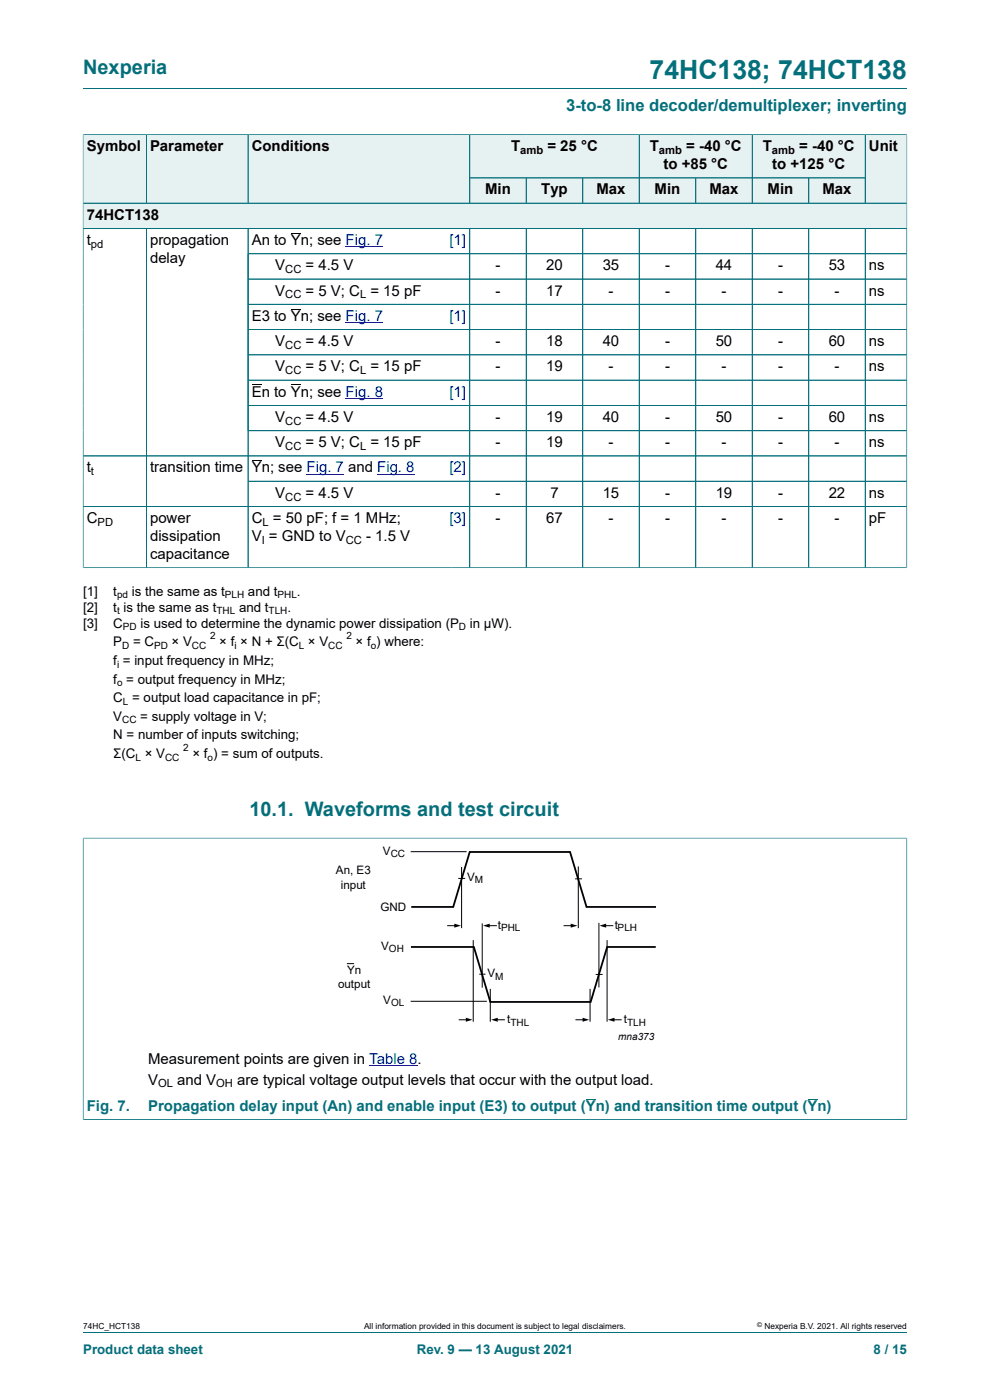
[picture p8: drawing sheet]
<svg xmlns="http://www.w3.org/2000/svg" width="210mm" height="297mm" viewBox="0 0 210 297" stroke-linecap="round" stroke-linejoin="round" font-family="sans-serif">
<defs><g id="words">
<text font-size="5.6" fill="#036f7b" x="137.8" y="16.8">74HC138; 74HCT138</text>
<g font-size="4.2" fill="#036f7b">
<text x="17.6" y="15.6">Nexperia</text>
<text x="52.9" y="173.2">10.1. Waveforms and test circuit</text>
</g>
<text font-size="3.5" fill="#036f7b" x="120.1" y="23.7">3-to-8 line decoder/demultiplexer; inverting</text>
<g font-size="3.2">
<text x="18.4" y="32.1">Symbol</text>
<text x="31.8" y="32.1">Parameter</text>
<text x="53.4" y="32.1">Conditions</text>
<text x="108.4" y="32.1">T</text>
<text x="116.1" y="32.1">= 25 °C</text>
<text x="137.8" y="32.1">T</text>
<text x="140.7" y="35.9">to +85 °C</text>
<text x="145.6" y="32.1">= -40 °C</text>
<text x="161.8" y="32.1">T</text>
<text x="163.8" y="35.9">to +125 °C</text>
<text x="169.5" y="32.1">= -40 °C</text>
<text x="184.3" y="32.1">Unit</text>
<text x="102.9" y="41.3">Min</text>
<text x="114.8" y="41.3">Typ</text>
<text x="126.5" y="41.3">Max</text>
<text x="138.9" y="41.3">Min</text>
<text x="150.5" y="41.3">Max</text>
<text x="162.8" y="41.3">Min</text>
<text x="174.5" y="41.3">Max</text>
<text x="18.4" y="46.6">74HCT138</text>
<text x="18.4" y="52">t</text>
<text x="31.8" y="52">propagation</text>
<text x="53.4" y="52">An to Yn; see Fig. 7</text>
<text x="31.8" y="55.8">delay</text>
<text x="58.4" y="57.3">V</text>
<text x="64.8" y="57.3">= 4.5 V</text>
<text x="105.1" y="57.3">-</text>
<text x="115.9" y="57.3">20</text>
<text x="127.8" y="57.3">35</text>
<text x="141.1" y="57.3">-</text>
<text x="151.8" y="57.3">44</text>
<text x="165" y="57.3">-</text>
<text x="175.8" y="57.3">53</text>
<text x="184.3" y="57.3">ns</text>
<text x="58.4" y="62.7">V</text>
<text x="64.8" y="62.7">= 5 V; C = 15 pF</text>
<text x="105.1" y="62.7">-</text>
<text x="115.9" y="62.7">17</text>
<text x="129.1" y="62.7">-</text>
<text x="141.1" y="62.7">-</text>
<text x="153" y="62.7">-</text>
<text x="165" y="62.7">-</text>
<text x="177" y="62.7">-</text>
<text x="184.3" y="62.7">ns</text>
<text x="53.4" y="68.1">E3 to Yn; see Fig. 7</text>
<text x="58.4" y="73.4">V</text>
<text x="64.8" y="73.4">= 4.5 V</text>
<text x="105.1" y="73.4">-</text>
<text x="115.9" y="73.4">18</text>
<text x="127.8" y="73.4">40</text>
<text x="141.1" y="73.4">-</text>
<text x="151.8" y="73.4">50</text>
<text x="165" y="73.4">-</text>
<text x="175.8" y="73.4">60</text>
<text x="184.3" y="73.4">ns</text>
<text x="58.4" y="78.8">V</text>
<text x="64.8" y="78.8">= 5 V; C = 15 pF</text>
<text x="105.1" y="78.8">-</text>
<text x="115.9" y="78.8">19</text>
<text x="129.1" y="78.8">-</text>
<text x="141.1" y="78.8">-</text>
<text x="153" y="78.8">-</text>
<text x="165" y="78.8">-</text>
<text x="177" y="78.8">-</text>
<text x="184.3" y="78.8">ns</text>
<text x="53.4" y="84.1">En to Yn; see Fig. 8</text>
<text x="58.4" y="89.5">V</text>
<text x="64.8" y="89.5">= 4.5 V</text>
<text x="105.1" y="89.5">-</text>
<text x="115.9" y="89.5">19</text>
<text x="127.8" y="89.5">40</text>
<text x="141.1" y="89.5">-</text>
<text x="151.8" y="89.5">50</text>
<text x="165" y="89.5">-</text>
<text x="175.8" y="89.5">60</text>
<text x="184.3" y="89.5">ns</text>
<text x="58.4" y="94.9">V</text>
<text x="64.8" y="94.9">= 5 V; C = 15 pF</text>
<text x="105.1" y="94.9">-</text>
<text x="115.9" y="94.9">19</text>
<text x="129.1" y="94.9">-</text>
<text x="141.1" y="94.9">-</text>
<text x="153" y="94.9">-</text>
<text x="165" y="94.9">-</text>
<text x="177" y="94.9">-</text>
<text x="184.3" y="94.9">ns</text>
<text x="18.4" y="100.2">t</text>
<text x="31.8" y="100.2">transition time</text>
<text x="53.4" y="100.2">Yn; see Fig. 7 and Fig. 8</text>
<text x="58.4" y="105.6">V</text>
<text x="64.8" y="105.6">= 4.5 V</text>
<text x="105.1" y="105.6">-</text>
<text x="116.7" y="105.6">7</text>
<text x="127.8" y="105.6">15</text>
<text x="141.1" y="105.6">-</text>
<text x="151.8" y="105.6">19</text>
<text x="165" y="105.6">-</text>
<text x="175.8" y="105.6">22</text>
<text x="184.3" y="105.6">ns</text>
<text x="18.4" y="111">C</text>
<text x="31.8" y="111">power</text>
<text x="53.4" y="111">C = 50 pF; f = 1 MHz;</text>
<text x="105.1" y="111">-</text>
<text x="115.9" y="111">67</text>
<text x="129.1" y="111">-</text>
<text x="141.1" y="111">-</text>
<text x="153" y="111">-</text>
<text x="165" y="111">-</text>
<text x="177" y="111">-</text>
<text x="184.3" y="111">pF</text>
<text x="31.8" y="114.8">dissipation</text>
<text x="31.8" y="118.6">capacitance</text>
<text x="53.4" y="114.8">V = GND to V</text>
<text x="77.7" y="114.8">- 1.5 V</text>
<text x="31.4" y="225.6">Measurement points are given in Table 8.</text>
<text x="31.4" y="230.1">V</text>
<text x="37.6" y="230.1">and V</text>
<text x="50.3" y="230.1">are typical voltage output levels that occur with the output load.</text>
</g>
<g font-size="3.2" fill="#00f">
<text x="95.3" y="52">[1]</text>
<text x="95.3" y="68.1">[1]</text>
<text x="95.3" y="84.1">[1]</text>
<text x="95.3" y="100.2">[2]</text>
<text x="95.3" y="111">[3]</text>
</g>
<g font-size="3.2" fill="#036f7b">
<text x="18.4" y="235.6">Fig. 7.</text>
<text x="31.4" y="235.6">Propagation delay input (An) and enable input (E3) to output (Yn) and transition time output (Yn)</text>
</g>
<g font-size="2.8">
<text x="17.6" y="126.4">[1]</text>
<text x="17.6" y="129.8">[2]</text>
<text x="24" y="126.4">t</text>
<text x="24" y="129.8">t is the same as t</text>
<text x="28" y="126.4">is the same as t</text>
<text x="50.7" y="129.8">and t</text>
<text x="52.6" y="126.4">and t</text>
<text x="61" y="129.8">.</text>
<text x="63" y="126.4">.</text>
<text x="17.6" y="133.2">[3]</text>
<text x="24" y="133.2">C</text>
<text x="24" y="137.1">P</text>
<text x="28.2" y="137.1">= C</text>
<text x="29.8" y="133.2">is used to determine the dynamic power dissipation (P</text>
<text x="36.4" y="137.1">× V</text>
<text x="46.5" y="137.1">× f × N + Σ(C × V</text>
<text x="75.4" y="137.1">× f ) where:</text>
<text x="99.7" y="133.2">in μW).</text>
<text x="24" y="141.1">f = input frequency in MHz;</text>
<text x="24" y="145">f = output frequency in MHz;</text>
<text x="24" y="149">C = output load capacitance in pF;</text>
<text x="24" y="152.9">V</text>
<text x="29.8" y="152.9">= supply voltage in V;</text>
<text x="24" y="156.9">N = number of inputs switching;</text>
<text x="24" y="160.8">Σ(C × V</text>
<text x="40.8" y="160.8">× f ) = sum of outputs.</text>
</g>
<g font-size="2.8" fill="#036f7b">
<text x="17.6" y="287.2">Product data sheet</text>
<text x="88.4" y="287.2">Rev. 9 — 13 August 2021</text>
<text x="185.3" y="287.2">8 / 15</text>
</g>
<g font-size="2.5">
<text x="71.3" y="185.5">An, E3</text>
<text x="81.2" y="181.4">V</text>
<text x="72.3" y="188.6">input</text>
<text x="99.1" y="186.9">V</text>
<text x="80.7" y="193.3">GND</text>
<text x="105.6" y="197.1">t</text>
<text x="130.4" y="197.1">t</text>
<text x="80.9" y="201.5">V</text>
<text x="71.7" y="209.6">output</text>
<text x="73.6" y="206.7">Yn</text>
<text x="103.4" y="207.4">V</text>
<text x="81.3" y="213">V</text>
<text x="107.6" y="217.1">t</text>
<text x="132.4" y="217.1">t</text>
</g>
<g font-size="2.4">
<text x="110.4" y="32.7">amb</text>
<text x="139.8" y="32.7">amb</text>
<text x="163.8" y="32.7">amb</text>
<text x="19.3" y="52.6">pd</text>
<text x="60.5" y="58">CC</text>
<text x="60.5" y="63.3">CC</text>
<text x="76.4" y="63.3">L</text>
<text x="60.5" y="74">CC</text>
<text x="60.5" y="79.4">CC</text>
<text x="76.4" y="79.4">L</text>
<text x="60.5" y="90.1">CC</text>
<text x="60.5" y="95.5">CC</text>
<text x="76.4" y="95.5">L</text>
<text x="19.3" y="100.9">t</text>
<text x="60.5" y="106.2">CC</text>
<text x="20.7" y="111.6">PD</text>
<text x="55.7" y="111.6">L</text>
<text x="55.5" y="115.4">I</text>
<text x="73.3" y="115.4">CC</text>
<text x="33.5" y="230.7">OL</text>
<text x="45.9" y="230.7">OH</text>
</g>
<g font-size="2.1">
<text x="24.8" y="126.9">pd</text>
<text x="24.8" y="130.3">t</text>
<text x="45.9" y="130.3">THL</text>
<text x="47.7" y="126.9">PLH</text>
<text x="57" y="130.3">TLH</text>
<text x="58.9" y="126.9">PHL</text>
<text x="25.9" y="137.7">D</text>
<text x="26.1" y="133.7">PD</text>
<text x="32.7" y="137.7">PD</text>
<text x="40.7" y="137.7">CC</text>
<text x="44.6" y="135.7">2</text>
<text x="49.7" y="137.7">i</text>
<text x="63.4" y="137.7">L</text>
<text x="69.6" y="137.7">CC</text>
<text x="73.5" y="135.7">2</text>
<text x="78.6" y="137.7">o</text>
<text x="97.4" y="133.7">D</text>
<text x="24.8" y="141.6">i</text>
<text x="24.8" y="145.6">o</text>
<text x="26.1" y="149.5">L</text>
<text x="25.9" y="153.5">CC</text>
<text x="28.8" y="161.4">L</text>
<text x="35" y="161.4">CC</text>
<text x="38.9" y="159.4">2</text>
<text x="44" y="161.4">o</text>
<text x="82.9" y="181.9">CC</text>
<text x="100.7" y="187.4">M</text>
<text x="106.3" y="197.6">PHL</text>
<text x="131" y="197.6">PLH</text>
<text x="82.5" y="202">OH</text>
<text x="105" y="207.9">M</text>
<text x="83" y="213.5">OL</text>
<text x="108.3" y="217.6">THL</text>
<text x="131.1" y="220.6">mna373</text>
<text x="133.1" y="217.6">TLH</text>
</g>
<g font-size="1.8">
<text x="17.6" y="282">74HC_HCT138</text>
<text x="77.2" y="282">All information provided in this document is subject to legal disclaimers.</text>
<text x="162.2" y="282">Nexperia B.V. 2021. All rights reserved</text>
</g>
<text font-size="1.4" x="160.6" y="281.6">©</text>
</g></defs>
<path d="M17.6 18.8h174.8M99.6 28.6h36v9.1h-36z" fill="none" stroke="#036f7b" stroke-width=".21"/>
<path d="M99.7 28.6h35.8v9.1h-35.8z" fill="#e6f1f2"/>
<path d="M135.6 28.6h24v9.1h-24z" fill="none" stroke="#036f7b" stroke-width=".21"/>
<path d="M135.7 28.6h23.8v9.1h-23.8z" fill="#e6f1f2"/>
<path d="M159.6 28.6h23.9v9.1h-23.9z" fill="none" stroke="#036f7b" stroke-width=".21"/>
<path d="M159.6 28.6h23.9v9.1h-23.9z" fill="#e6f1f2"/>
<path d="M17.6 28.5v14.6h13.4v-14.5h-13.4" fill="none" stroke="#036f7b" stroke-width=".21"/>
<path d="M17.7 28.6h13.3v14.4h-13.3z" fill="#e6f1f2"/>
<path d="M31 28.6h21.6v14.5h-21.6z" fill="none" stroke="#036f7b" stroke-width=".21"/>
<path d="M31.1 28.6h21.4v14.4h-21.4z" fill="#e6f1f2"/>
<path d="M52.6 28.6h47v14.5h-47z" fill="none" stroke="#036f7b" stroke-width=".21"/>
<g fill="#e6f1f2">
<path d="M52.7 28.6h46.9v14.4h-46.9z"/>
<path d="M99.7 37.8h11.9v5.2h-11.9z"/>
</g>
<path d="M99.6 37.7h12v5.4h-12z" fill="none" stroke="#036f7b" stroke-width=".21"/>
<path d="M111.7 37.8h11.8v5.2h-11.8z" fill="#e6f1f2"/>
<path d="M111.6 37.7h12v5.4h-12z" fill="none" stroke="#036f7b" stroke-width=".21"/>
<path d="M123.7 37.8h11.8v5.2h-11.8z" fill="#e6f1f2"/>
<path d="M123.6 37.7h12v5.4h-12z" fill="none" stroke="#036f7b" stroke-width=".21"/>
<path d="M135.7 37.8h11.8v5.2h-11.8z" fill="#e6f1f2"/>
<path d="M135.6 37.7h12v5.4h-12z" fill="none" stroke="#036f7b" stroke-width=".21"/>
<path d="M147.7 37.8h11.8v5.2h-11.8z" fill="#e6f1f2"/>
<path d="M147.6 37.7h12v5.4h-12z" fill="none" stroke="#036f7b" stroke-width=".21"/>
<path d="M159.6 37.8h11.9v5.2h-11.9z" fill="#e6f1f2"/>
<path d="M159.6 37.7h12v5.4h-12z" fill="none" stroke="#036f7b" stroke-width=".21"/>
<path d="M171.6 37.8h11.9v5.2h-11.9z" fill="#e6f1f2"/>
<path d="M192.4 28.5v14.6h-20.8v-5.4h11.9M192.4 28.6h-8.9v14.5" fill="none" stroke="#036f7b" stroke-width=".21"/>
<path d="M183.6 28.6h8.7v14.4h-8.7z" fill="#e6f1f2"/>
<path d="M17.6 43.1h174.8v5.4h-174.8z" fill="none" stroke="#036f7b" stroke-width=".21"/>
<path d="M17.7 43.2h174.6v5.2h-174.6z" fill="#e6f1f2"/>
<g fill="none" stroke="#036f7b" stroke-width=".21">
<path d="M17.6 28.6v91.9M17.7 28.6h174.6M31 28.6v14.4M52.6 28.6v14.4M99.6 28.6v14.4M99.7 37.7h83.8M111.6 37.8v5.2M123.6 37.8v5.2M135.6 28.6v14.4M147.6 37.8v5.2M159.6 28.6v14.4M171.6 37.8v5.2"/>
<path d="M183.5 28.6v14.4M192.4 28.6v91.9M17.6 48.5h174.8M17.7 43.1h174.6M31 48.5v71.9M52.6 53.8h139.8M52.6 48.5v71.9M52.6 59.2h139.8M99.6 48.5v71.9M111.6 48.5v71.9M123.6 48.5v71.9M135.6 48.5v71.9"/>
<path d="M147.6 48.5v71.9M159.6 48.5v71.9M171.6 48.5v71.9M183.5 48.5v71.9M52.6 64.6h139.8M52.6 69.9h139.8M52.6 75.3h139.8M17.6 96.7h174.8M52.6 80.6h139.8M52.6 86h139.8M52.6 91.4h139.8M17.6 107.5h174.8"/>
<path d="M52.6 102.1h139.8M17.6 120.4h174.8M17.6 177.8h174.8M17.6 177.7v59.9M192.4 177.7v59.9M17.6 237.5h174.8M124.3 233.1h2.1M171.3 233.1h2.1M17.6 282.6h174.8"/>
</g>
<g fill="none" stroke="#000" stroke-width=".21">
<path d="M61.7 49.5h2.1M61.7 65.6h2.1M53.4 81.7h2.1M53.4 97.7h2.1M61.7 81.7h2.1M87.1 180.7h11.9M95 196.4h1.7M97.2 186.3h1.5M97.9 183.9v13M100.4 199.4v17.4M102.3 195.9v13.6M103.6 196.4h1.7"/>
<path d="M119.7 196.4h1.6M122 186.4h1.4M122.7 183.8v13.1M127 195.8v13.7M128.3 196.4h1.7M128.8 199.4v17.4M73.6 204.4h1.5M87.1 212.4h16.2M97.4 216.3h1.7M101.7 206.7h1.3M104 209.8v7M105.3 216.3h1.7"/>
<path d="M122.2 216.3h1.7M125.2 209.8v7M126.4 206.7h1.4M130.1 216.3h1.7"/>
</g>
<path d="M73.3 52.3h7.9M73.3 68.4h7.9M73.3 84.5h7.9M65 100.6h8M80 100.6h7.9M78.3 226h10.3" fill="none" stroke="#00f" stroke-width=".21"/>
<path d="M87.2 192.4h8.9l3.5-11.7h21.3l3.5 11.7h14.7M87.2 200.9h13.3l3.5 11.7h21.3l3.5-11.7h10.3" fill="none" stroke="#000" stroke-width=".38"/>
<path d="M96.4 195.9l1.4 .5-1.4 .4zM102.5 196.4l1.4-.5v.9zM121.1 195.9l1.4 .5-1.4 .4zM127.2 196.4l1.4-.5v.9zM98.8 215.9l1.4 .4-1.4 .5zM104.2 216.3l1.4-.4v.9zM123.6 215.9l1.4 .4-1.4 .5zM128.9 216.3l1.4-.4v.9z" fill="#000"/>
<use href="#words"/>
</svg>
